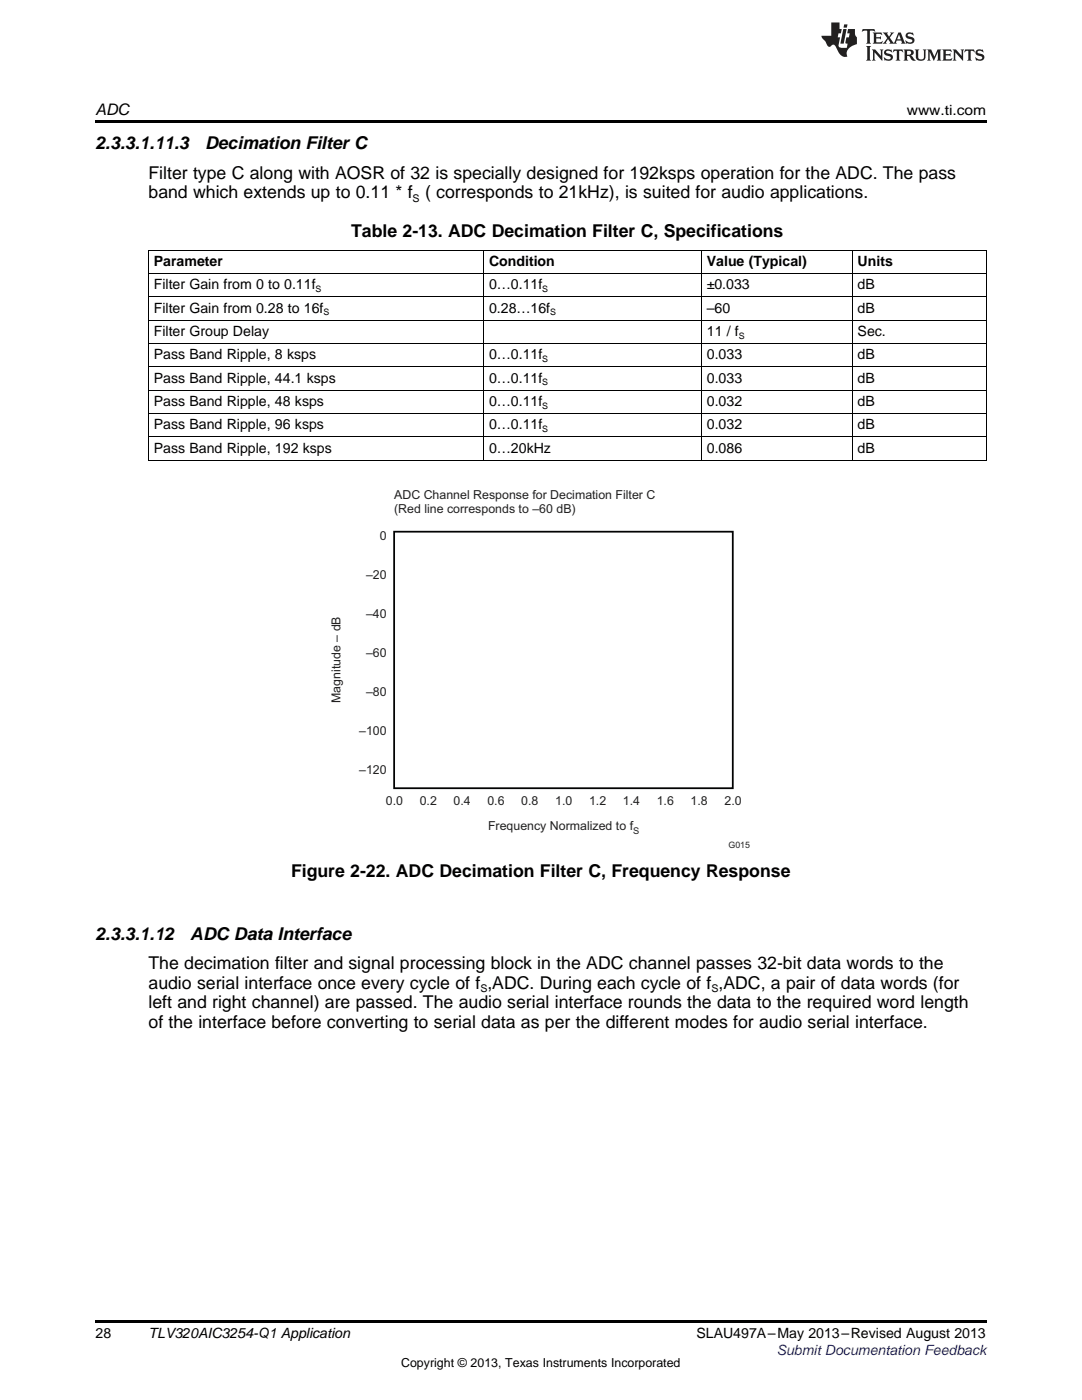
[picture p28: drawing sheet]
<svg xmlns="http://www.w3.org/2000/svg" width="216mm" height="279mm" viewBox="0 0 216 279" stroke-linecap="round" stroke-linejoin="round" font-family="sans-serif">
<defs><g id="words">
<g font-size="3.5">
<text x="19" y="29.7">2.3.3.1.11.3</text>
<text x="40.9" y="29.7">Decimation Filter C</text>
<text x="29.6" y="35.6">Filter type C along with AOSR of 32 is specially designed for 192ksps operation for the ADC. The pass</text>
<text x="29.6" y="39.5">band which extends up to 0.11 * f</text>
<text x="84.8" y="39.5">( corresponds to 21kHz), is suited for audio applications.</text>
<text x="70.1" y="47.3">Table 2-13. ADC Decimation Filter C, Specifications</text>
<text x="58.1" y="175.1">Figure 2-22. ADC Decimation Filter C, Frequency Response</text>
<text x="19" y="187.5">2.3.3.1.12</text>
<text x="38" y="187.5">ADC Data Interface</text>
<text x="29.6" y="193.5">The decimation filter and signal processing block in the ADC channel passes 32-bit data words to the</text>
<text x="29.6" y="197.3">audio serial interface once every cycle of f ,ADC. During each cycle of f ,ADC, a pair of data words (for</text>
<text x="29.6" y="201.2">left and right channel) are passed. The audio serial interface rounds the data to the required word length</text>
<text x="29.6" y="205.1">of the interface before converting to serial data as per the different modes for audio serial interface.</text>
</g>
<text font-size="3.2" x="19" y="23">ADC</text>
<g font-size="2.8">
<text x="180.9" y="23">www.ti.com</text>
<text x="30.7" y="53.1">Parameter</text>
<text x="97.6" y="53.1">Condition</text>
<text x="141" y="53.1">Value (Typical)</text>
<text x="171.1" y="53.1">Units</text>
<text x="30.7" y="57.7">Filter Gain from 0 to 0.11f</text>
<text x="97.6" y="57.7">0…0.11f</text>
<text x="141" y="57.7">±0.033</text>
<text x="171.1" y="57.7">dB</text>
<text x="30.7" y="62.4">Filter Gain from 0.28 to 16f</text>
<text x="97.6" y="62.4">0.28…16f</text>
<text x="141" y="62.4">–60</text>
<text x="171.1" y="62.4">dB</text>
<text x="30.7" y="67">Filter Group Delay</text>
<text x="30.7" y="71.7">Pass Band Ripple, 8 ksps</text>
<text x="97.6" y="71.7">0…0.11f</text>
<text x="141" y="67">11 / f</text>
<text x="141" y="71.7">0.033</text>
<text x="171.1" y="67">Sec.</text>
<text x="171.1" y="71.7">dB</text>
<text x="30.7" y="76.3">Pass Band Ripple, 44.1 ksps</text>
<text x="97.6" y="76.3">0…0.11f</text>
<text x="141" y="76.3">0.033</text>
<text x="171.1" y="76.3">dB</text>
<text x="30.7" y="81">Pass Band Ripple, 48 ksps</text>
<text x="97.6" y="81">0…0.11f</text>
<text x="141" y="81">0.032</text>
<text x="171.1" y="81">dB</text>
<text x="30.7" y="85.7">Pass Band Ripple, 96 ksps</text>
<text x="97.6" y="85.7">0…0.11f</text>
<text x="141" y="85.7">0.032</text>
<text x="171.1" y="85.7">dB</text>
<text x="30.7" y="90.3">Pass Band Ripple, 192 ksps</text>
<text x="97.6" y="90.3">0…20kHz</text>
<text x="141" y="90.3">0.086</text>
<text x="171.1" y="90.3">dB</text>
<text x="19" y="267">28</text>
<text x="29.6" y="267.1">TLV320AIC3254-Q1 Application</text>
<text x="139" y="267.1">SLAU497A–May 2013–Revised August 2013</text>
</g>
<text font-size="2.8" fill="#00f" x="155" y="270.4">Submit Documentation Feedback</text>
<g font-size="2.5" fill="#231f20">
<text x="78.6" y="99.6">ADC Channel Response for Decimation Filter C</text>
<text x="75.8" y="107.7">0</text>
<text x="78.6" y="102.4">(Red line corresponds to –60 dB)</text>
<text x="73" y="115.5">–20</text>
<text x="73" y="123.3">–40</text>
<text x="73" y="131.1">–60</text>
<text x="67.9" y="140.3" transform="rotate(-90 67.9 140.3)">Magnitude – dB</text>
<text x="73" y="138.9">–80</text>
<text x="71.7" y="146.7">–100</text>
<text x="71.7" y="154.5">–120</text>
<text x="77" y="160.7">0.0</text>
<text x="83.8" y="160.7">0.2</text>
<text x="90.5" y="160.7">0.4</text>
<text x="97.3" y="160.7">0.6</text>
<text x="104" y="160.7">0.8</text>
<text x="110.8" y="160.7">1.0</text>
<text x="117.5" y="160.7">1.2</text>
<text x="124.3" y="160.7">1.4</text>
<text x="131" y="160.7">1.6</text>
<text x="137.8" y="160.7">1.8</text>
<text x="144.6" y="160.7">2.0</text>
<text x="97.4" y="165.7">Frequency Normalized to f</text>
</g>
<text font-size="2.5" x="80" y="272.7">Copyright © 2013, Texas Instruments Incorporated</text>
<g font-size="2.1">
<text x="82.3" y="40.2">S</text>
<text x="95.8" y="198">S</text>
<text x="142" y="198">S</text>
</g>
<text font-size="1.9" fill="#231f20" x="126.3" y="166.4">S</text>
<g font-size="1.8">
<text x="63" y="58.3">S</text>
<text x="108.2" y="58.3">S</text>
<text x="64.6" y="62.9">S</text>
<text x="109.8" y="62.9">S</text>
<text x="147.4" y="67.6">S</text>
<text x="108.2" y="72.2">S</text>
<text x="108.2" y="76.9">S</text>
<text x="108.2" y="81.6">S</text>
<text x="108.2" y="86.2">S</text>
</g>
<text font-size="1.8" fill="#231f20" x="145.4" y="169.2">G015</text>
</g></defs>
<path d="M19 24h177.8v.6h-177.8zM19 263.5h177.8v.6h-177.8z" fill="#000"/>
<path d="M78.6 106.1h67.6v51.2h-67.6z" fill="none" stroke="#010202" stroke-width=".35"/>
<g fill="none" stroke="#000" stroke-width=".2">
<path d="M29.6 59.2h167.2M29.6 54.6h167.2M29.6 49.9h167.2M29.7 50v41.9M96.5 50v41.9M139.9 50v41.9M170 50v41.9M196.8 50v41.9M29.6 77.8h167.2M29.6 73.2h167.2M29.6 68.5h167.2M29.6 63.9h167.2"/>
<path d="M29.6 91.8h167.2M29.6 87.2h167.2M29.6 82.5h167.2"/>
</g>
<g fill="#231f20">
<path d="M172.1 5.8l-.1 .6 .5-.3h.5v.2v2.1l-.2 .3h1l-.2-.3v-2.1v-.2h.6l.4 .3-.1-.6zM174.1 6.5l.3 .4v1.5l-.3 .3h1.9l.1-.5a1.04 1.04 0 0 1-1.3 .1v-.6h.6l.4 .2v-.7l-.4 .2h-.6l.1-.6h.7l.4 .2-.1-.5zM176.1 6.5l.9 1.1-.9 1.1h.8l-.1-.2 .4-.7 .4 .7-.2 .2h1.6l-.2-.2 .1-.4h.9l.2 .4-.2 .2h.9l-.2-.3-.8-1.9h-.5l-.9 2.1-.7-1.1 .8-1h-.8l.1 .3-.3 .5-.4-.6 .2-.2zM179.4 6.9l.3 .9h-.7zM180.9 6.6a.63 .63 0 0 0-.2 .7 .63 .63 0 0 0 .6 .4l.6 .2 .1 .2a.75 .75 0 0 1-.7 .4 .75 .75 0 0 1-.6-.5l.1 .7 .2-.1a1.11 1.11 0 0 0 1.5-.5 1.13 1.13 0 0 0-1.3-.9l-.1-.3a1.04 1.04 0 0 1 1.2 .2l-.1-.6-.2 .1-.5-.1zM172.8 9.2l.3 .3v2.2l-.3 .4h1l-.2-.4v-2.2l.2-.3zM174 9.9l.2 .3v1.5l-.2 .4h.7l-.2-.4v-1.3l1.6 1.7v-1.9l.2-.3h-.7l.2 .3v.9l-1.2-1.2zM176.6 10a.62 .62 0 0 0-.2 .7 .62 .62 0 0 0 .6 .4l.6 .2 .1 .2a.76 .76 0 0 1-.7 .4 .76 .76 0 0 1-.6-.5l.1 .7 .1-.1a1.11 1.11 0 0 0 1.6-.6 1.13 1.13 0 0 0-1.3-.8l-.1-.3a1.04 1.04 0 0 1 1.2 .1l-.1-.5-.2 .1-.5-.2zM178.3 9.9l-.1 .6a.61 .61 0 0 1 .7-.3v1.5l-.2 .4h1l-.3-.4v-1.5a.63 .63 0 0 1 .8 .3l-.1-.6zM180.3 9.9l.2 .3v1.5l-.2 .4h.9l-.2-.2v-.7l.6 .2a.76 .76 0 0 0 1.1 .6l-1-.9a.58 .58 0 0 0 .6-.6 .58 .58 0 0 0-.5-.6zM181 10.2l.1-.1a.45 .45 0 0 1 .6 .1 .45 .45 0 0 1 .1 .5l-.8 .2zM182.5 9.9l.2 .2a2.17 2.17 0 0 0 .4 1.9 .99 .99 0 0 0 1.6-.7v-1.1l.2-.3h-.8l.2 .2a1.92 1.92 0 0 1-.2 1.7 .6 .6 0 0 1-.9-.5v-1.1l.2-.3zM185 9.9l.2 .3v1.5l-.2 .4h.7l-.2-.4v-1.4l.8 1.8 .8-1.8v1.4l-.2 .4h1l-.3-.4v-1.5l.3-.3h-.8l-.7 1.4-.6-1.4zM188 9.9l.2 .3v1.5l-.2 .4h1.8l.2-.6a1.04 1.04 0 0 1-1.3 .2v-.6h.6l.4 .1v-.6l-.4 .2h-.6l.1-.6h.7l.4 .2-.1-.5zM190.1 9.9l.2 .3v1.5l-.2 .4h.7l-.2-.4v-1.3l1.6 1.7v-1.9l.2-.3h-.7l.2 .3v.9l-1.1-1.2zM192.6 9.9l-.1 .6a.61 .61 0 0 1 .7-.3v1.5l-.2 .4h.9l-.2-.4v-1.5a.63 .63 0 0 1 .8 .3l-.2-.6zM194.9 10a.62 .62 0 0 0-.2 .7 .62 .62 0 0 0 .6 .4l.5 .2 .2 .2a.76 .76 0 0 1-.7 .4 .76 .76 0 0 1-.7-.5l.2 .7 .1-.1a1.11 1.11 0 0 0 1.5-.6 1.13 1.13 0 0 0-1.2-.8l-.1-.3a1.04 1.04 0 0 1 1.2 .1l-.2-.5-.2 .1-.5-.2z"/>
<path d="M165.9 4.5v2.6h-2l.1 .4 .8 .9a.91 .91 0 0 0 .9 .9 .56 .56 0 0 1 .5-.4 .56 .56 0 0 1 .5 .3l.4 .8a1.53 1.53 0 0 0 2 1.3 1.54 1.54 0 0 1 1-2.1l.9-.4-.1-1.4a1.52 1.52 0 0 1-.3-1.6h-1.4l-.2 .9h.5l-.1 .8h-.5l-.2 .9v.2l.4 .1-.1 .9a1.93 1.93 0 0 1-1.7-.3l.3-1.8h-.4l.1-.8h.5l.2-.9h-.5v-1.3zM168.3 5.8l-.6 2.9h.7l.5-2.9zM168.4 4.9l-.1 .6h.7l.1-.6z"/>
</g>
<use href="#words"/>
</svg>
